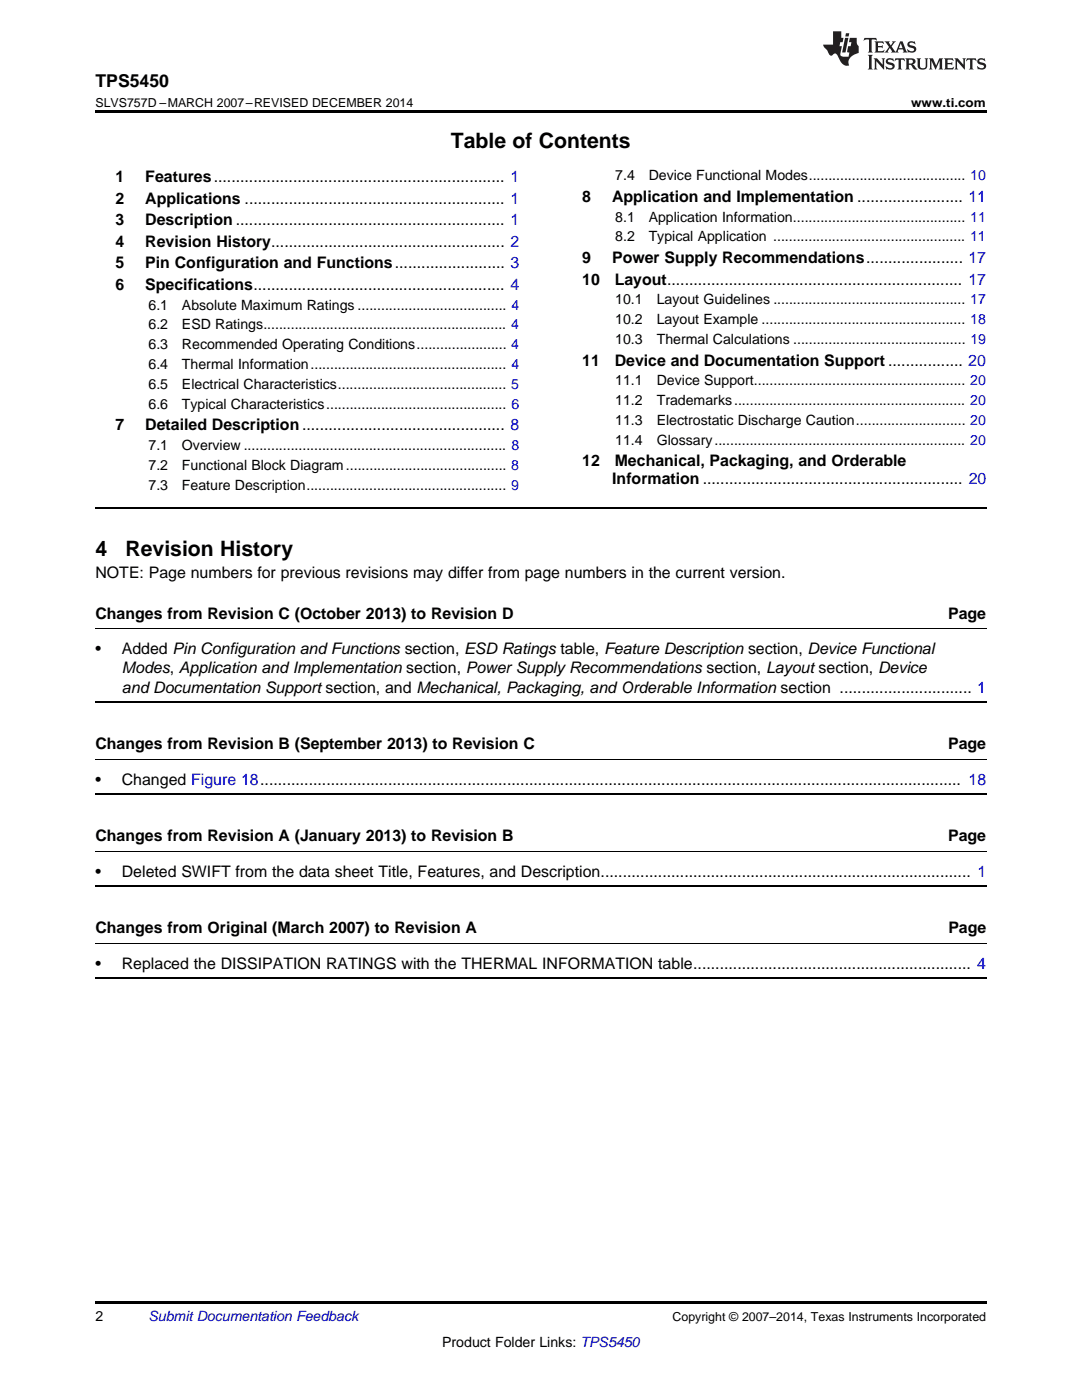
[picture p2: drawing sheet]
<svg xmlns="http://www.w3.org/2000/svg" width="216mm" height="279mm" viewBox="0 0 216 279" stroke-linecap="round" stroke-linejoin="round" font-family="sans-serif">
<defs><g id="words">
<g font-size="4.2">
<text x="90" y="29.6">Table of Contents</text>
<text x="19" y="111">4</text>
<text x="25" y="111">Revision History</text>
</g>
<text font-size="3.5" x="19" y="17.3">TPS5450</text>
<g font-size="3.2">
<text x="23" y="36.3">1</text>
<text x="23" y="40.6">2</text>
<text x="29" y="36.3">Features.................................................................. 1</text>
<text x="29" y="40.6">Applications ........................................................... 1</text>
<text x="116.2" y="40.3">8</text>
<text x="122.1" y="40.3">Application and Implementation ........................ 11</text>
<text x="23" y="44.9">3</text>
<text x="29" y="44.9">Description ............................................................. 1</text>
<text x="23" y="49.2">4</text>
<text x="23" y="53.6">5</text>
<text x="29" y="49.2">Revision History..................................................... 2</text>
<text x="29" y="53.6">Pin Configuration and Functions......................... 3</text>
<text x="116.2" y="52.5">9</text>
<text x="122.1" y="52.5">Power Supply Recommendations...................... 17</text>
<text x="23" y="57.9">6</text>
<text x="29" y="57.9">Specifications......................................................... 4</text>
<text x="116.2" y="56.8">10</text>
<text x="122.7" y="56.8">Layout................................................................... 17</text>
<text x="116.2" y="73">11</text>
<text x="122.7" y="73">Device and Documentation Support ................. 20</text>
<text x="23" y="85.9">7</text>
<text x="29" y="85.9">Detailed Description.............................................. 8</text>
<text x="116.2" y="93.1">12</text>
<text x="122.7" y="93.1">Mechanical, Packaging, and Orderable</text>
<text x="122.2" y="96.6">Information ........................................................... 20</text>
<text x="19" y="115.3">NOTE: Page numbers for previous revisions may differ from page numbers in the current version.</text>
<text x="19" y="123.4">Changes from Revision C (October 2013) to Revision D</text>
<text x="189.2" y="123.4">Page</text>
<text x="19" y="130.5">•</text>
<text x="24.3" y="130.5">Added Pin Configuration and Functions section, ESD Ratings table, Feature Description section, Device Functional</text>
<text x="24.3" y="134.4">Modes, Application and Implementation section, Power Supply Recommendations section, Layout section, Device</text>
<text x="24.3" y="138.3">and Documentation Support section, and Mechanical, Packaging, and Orderable Information section .............................. 1</text>
<text x="19" y="149.5">Changes from Revision B (September 2013) to Revision C</text>
<text x="189.2" y="149.5">Page</text>
<text x="19" y="156.6">•</text>
<text x="24.3" y="156.6">Changed Figure 18............................................................................................................................................................... 18</text>
<text x="19" y="167.9">Changes from Revision A (January 2013) to Revision B</text>
<text x="189.2" y="167.9">Page</text>
<text x="19" y="174.9">•</text>
<text x="24.3" y="174.9">Deleted SWIFT from the data sheet Title, Features, and Description.................................................................................... 1</text>
<text x="19" y="186.2">Changes from Original (March 2007) to Revision A</text>
<text x="189.2" y="186.2">Page</text>
<text x="19" y="193.3">•</text>
<text x="24.3" y="193.3">Replaced the DISSIPATION RATINGS with the THERMAL INFORMATION table............................................................... 4</text>
</g>
<g font-size="2.8">
<text x="122.8" y="36">7.4</text>
<text x="129.4" y="36">Device Functional Modes........................................ 10</text>
<text x="122.8" y="44.2">8.1</text>
<text x="129.4" y="44.2">Application Information............................................ 11</text>
<text x="122.8" y="48.2">8.2</text>
<text x="129.4" y="48.2">Typical Application ................................................. 11</text>
<text x="29.6" y="61.8">6.1</text>
<text x="29.6" y="65.8">6.2</text>
<text x="36.3" y="61.8">Absolute Maximum Ratings ...................................... 4</text>
<text x="36.3" y="65.8">ESD Ratings.............................................................. 4</text>
<text x="122.8" y="60.7">10.1</text>
<text x="122.8" y="64.7">10.2</text>
<text x="131" y="60.7">Layout Guidelines ................................................. 17</text>
<text x="131" y="64.7">Layout Example .................................................... 18</text>
<text x="29.6" y="69.7">6.3</text>
<text x="36.3" y="69.7">Recommended Operating Conditions....................... 4</text>
<text x="122.8" y="68.7">10.3</text>
<text x="131" y="68.7">Thermal Calculations ............................................ 19</text>
<text x="29.6" y="73.7">6.4</text>
<text x="29.6" y="77.6">6.5</text>
<text x="36.3" y="73.7">Thermal Information.................................................. 4</text>
<text x="36.3" y="77.6">Electrical Characteristics........................................... 5</text>
<text x="122.8" y="76.9">11.1</text>
<text x="131" y="76.9">Device Support...................................................... 20</text>
<text x="29.6" y="81.6">6.6</text>
<text x="36.3" y="81.6">Typical Characteristics.............................................. 6</text>
<text x="122.8" y="80.9">11.2</text>
<text x="131" y="80.9">Trademarks........................................................... 20</text>
<text x="29.6" y="89.8">7.1</text>
<text x="36.3" y="89.8">Overview ................................................................... 8</text>
<text x="122.8" y="84.8">11.3</text>
<text x="122.8" y="88.8">11.4</text>
<text x="131" y="84.8">Electrostatic Discharge Caution............................ 20</text>
<text x="131" y="88.8">Glossary................................................................ 20</text>
<text x="29.6" y="93.8">7.2</text>
<text x="36.3" y="93.8">Functional Block Diagram......................................... 8</text>
<text x="29.6" y="97.7">7.3</text>
<text x="36.3" y="97.7">Feature Description................................................... 9</text>
<text x="19" y="263.6">2</text>
<text x="88.2" y="268.9">Product Folder Links: TPS5450</text>
</g>
<text font-size="2.8" fill="#0000c8" x="29.6" y="263.6">Submit Documentation Feedback</text>
<g font-size="2.5">
<text x="19" y="21.4">SLVS757D –MARCH 2007–REVISED DECEMBER 2014</text>
<text x="181.8" y="21.4">www.ti.com</text>
<text x="134.2" y="263.6">Copyright © 2007–2014, Texas Instruments Incorporated</text>
</g>
</g></defs>
<path d="M19 22h177.8v.5h-177.8zM19 259.7h177.8v.5h-177.8z" fill="#000"/>
<path d="M19 101.4h177.8M19 158.5h177.8M19 140.2h177.8M19 176.9h177.8M19 195.2h177.8" fill="none" stroke="#000" stroke-width=".35"/>
<path d="M19 125.5h177.8M19 151.6h177.8M19 170h177.8M19 188.3h177.8" fill="none" stroke="#000" stroke-width=".2"/>
<g fill="#231f20">
<path d="M172.5 7.6l-.1 .5 .4-.2h.6v.1v2.1l-.2 .4h.9l-.2-.4v-2.1l.1-.1h.5l.5 .2-.2-.5zM174.5 8.3l.2 .3v1.5l-.2 .4h1.8l.2-.6a1.04 1.04 0 0 1-1.3 .2v-.7h.6l.3 .2v-.6l-.3 .2h-.6v-.6l.8-.1 .4 .3-.2-.5zM176.5 8.3l.9 1.1-.9 1.1h.8l-.2-.2 .4-.7 .5 .7-.2 .2h1.5l-.2-.2 .2-.4h.9l.1 .4-.2 .2h1l-.3-.3-.7-1.9h-.5l-.9 2-.8-1 .9-1h-.8l.1 .3-.4 .5-.3-.6 .1-.2zM179.7 8.6l.4 1h-.7zM181.3 8.4a.63 .63 0 0 0-.2 .7 .63 .63 0 0 0 .6 .4l.6 .2 .1 .2a.75 .75 0 0 1-.7 .4 .75 .75 0 0 1-.6-.5l.1 .7 .1-.1a1.11 1.11 0 0 0 1.5-.6 1.13 1.13 0 0 0-1.2-.8l-.1-.4a1.04 1.04 0 0 1 1.2 .2l-.2-.5-.2 .1-.4-.2zM173.2 10.9l.2 .4v2.2l-.2 .4h1l-.3-.4v-2.2l.3-.4zM174.3 11.6l.3 .4v1.5l-.3 .4h.8l-.2-.4v-1.3l1.5 1.7v-1.9l.2-.4h-.7l.2 .4v.9l-1.1-1.3zM177 11.8a.62 .62 0 0 0-.2 .7 .62 .62 0 0 0 .6 .4l.6 .1 .1 .3a.76 .76 0 0 1-.7 .3 .76 .76 0 0 1-.7-.4l.2 .7 .1-.1a1.11 1.11 0 0 0 1.5-.6 1.13 1.13 0 0 0-1.2-.8l-.1-.4a1.04 1.04 0 0 1 1.2 .2l-.2-.6-.2 .1-.5-.1zM178.7 11.6l-.2 .6a.61 .61 0 0 1 .8-.3v1.6l-.2 .4h.9l-.2-.4v-1.6a.63 .63 0 0 1 .7 .3l-.1-.6zM180.6 11.6l.3 .4v1.5l-.3 .4h1l-.2-.2-.1-.8 .6 .2a.76 .76 0 0 0 1.2 .7l-1-1a.58 .58 0 0 0 .6-.5 .58 .58 0 0 0-.5-.6zM181.4 11.9h.1a.45 .45 0 0 1 .5 .1 .45 .45 0 0 1 .1 .5l-.8 .2zM182.9 11.6l.2 .2a2.17 2.17 0 0 0 .3 1.9 .99 .99 0 0 0 1.6-.6v-1.1l.2-.4h-.7l.2 .2a1.92 1.92 0 0 1-.2 1.8 .6 .6 0 0 1-.9-.5v-1.1l.2-.4zM185.4 11.6l.2 .4v1.5l-.2 .4h.7l-.2-.4v-1.4l.8 1.8 .8-1.8v1.4l-.2 .4h.9l-.2-.4v-1.5l.2-.4h-.8l-.6 1.5-.6-1.5zM188.4 11.6l.2 .4v1.5l-.2 .4h1.8l.1-.6a1.04 1.04 0 0 1-1.2 .1v-.6h.5l.4 .2v-.6l-.4 .2h-.5v-.7h.8l.3 .3-.1-.6zM190.5 11.6l.2 .4v1.5l-.2 .4h.7l-.2-.4v-1.3l1.5 1.7v-1.9l.2-.4h-.7l.2 .4v.9l-1.1-1.3zM192.9 11.6l-.1 .6a.61 .61 0 0 1 .7-.3l.1 1.6-.3 .4h1l-.3-.4 .1-1.6a.63 .63 0 0 1 .7 .3l-.1-.6zM195.2 11.8a.62 .62 0 0 0-.2 .7 .62 .62 0 0 0 .6 .4l.6 .1 .1 .3a.76 .76 0 0 1-.7 .3 .76 .76 0 0 1-.6-.4l.1 .7 .1-.1a1.11 1.11 0 0 0 1.6-.6 1.13 1.13 0 0 0-1.3-.8l-.1-.4a1.04 1.04 0 0 1 1.2 .2l-.1-.6-.2 .1-.5-.1z"/>
<path d="M166.2 6.3v2.6h-1.9v.4l.8 .9a.91 .91 0 0 0 1 .8 .56 .56 0 0 1 .5-.3 .56 .56 0 0 1 .5 .3l.4 .8a1.53 1.53 0 0 0 1.9 1.2 1.54 1.54 0 0 1 1-2.1l.9-.3v-1.4a1.52 1.52 0 0 1-.4-1.6h-1.3l-.2 .8h.5l-.2 .8h-.5l-.1 1v.2l.4 .1-.2 .8a1.93 1.93 0 0 1-1.6-.3l.3-1.8h-.5l.2-.8h.4l.2-.8h-.4v-1.3zM168.6 7.6l-.6 2.9h.7l.6-2.9zM168.8 6.6l-.1 .7h.6l.2-.7z"/>
</g>
<use href="#words"/>
</svg>
